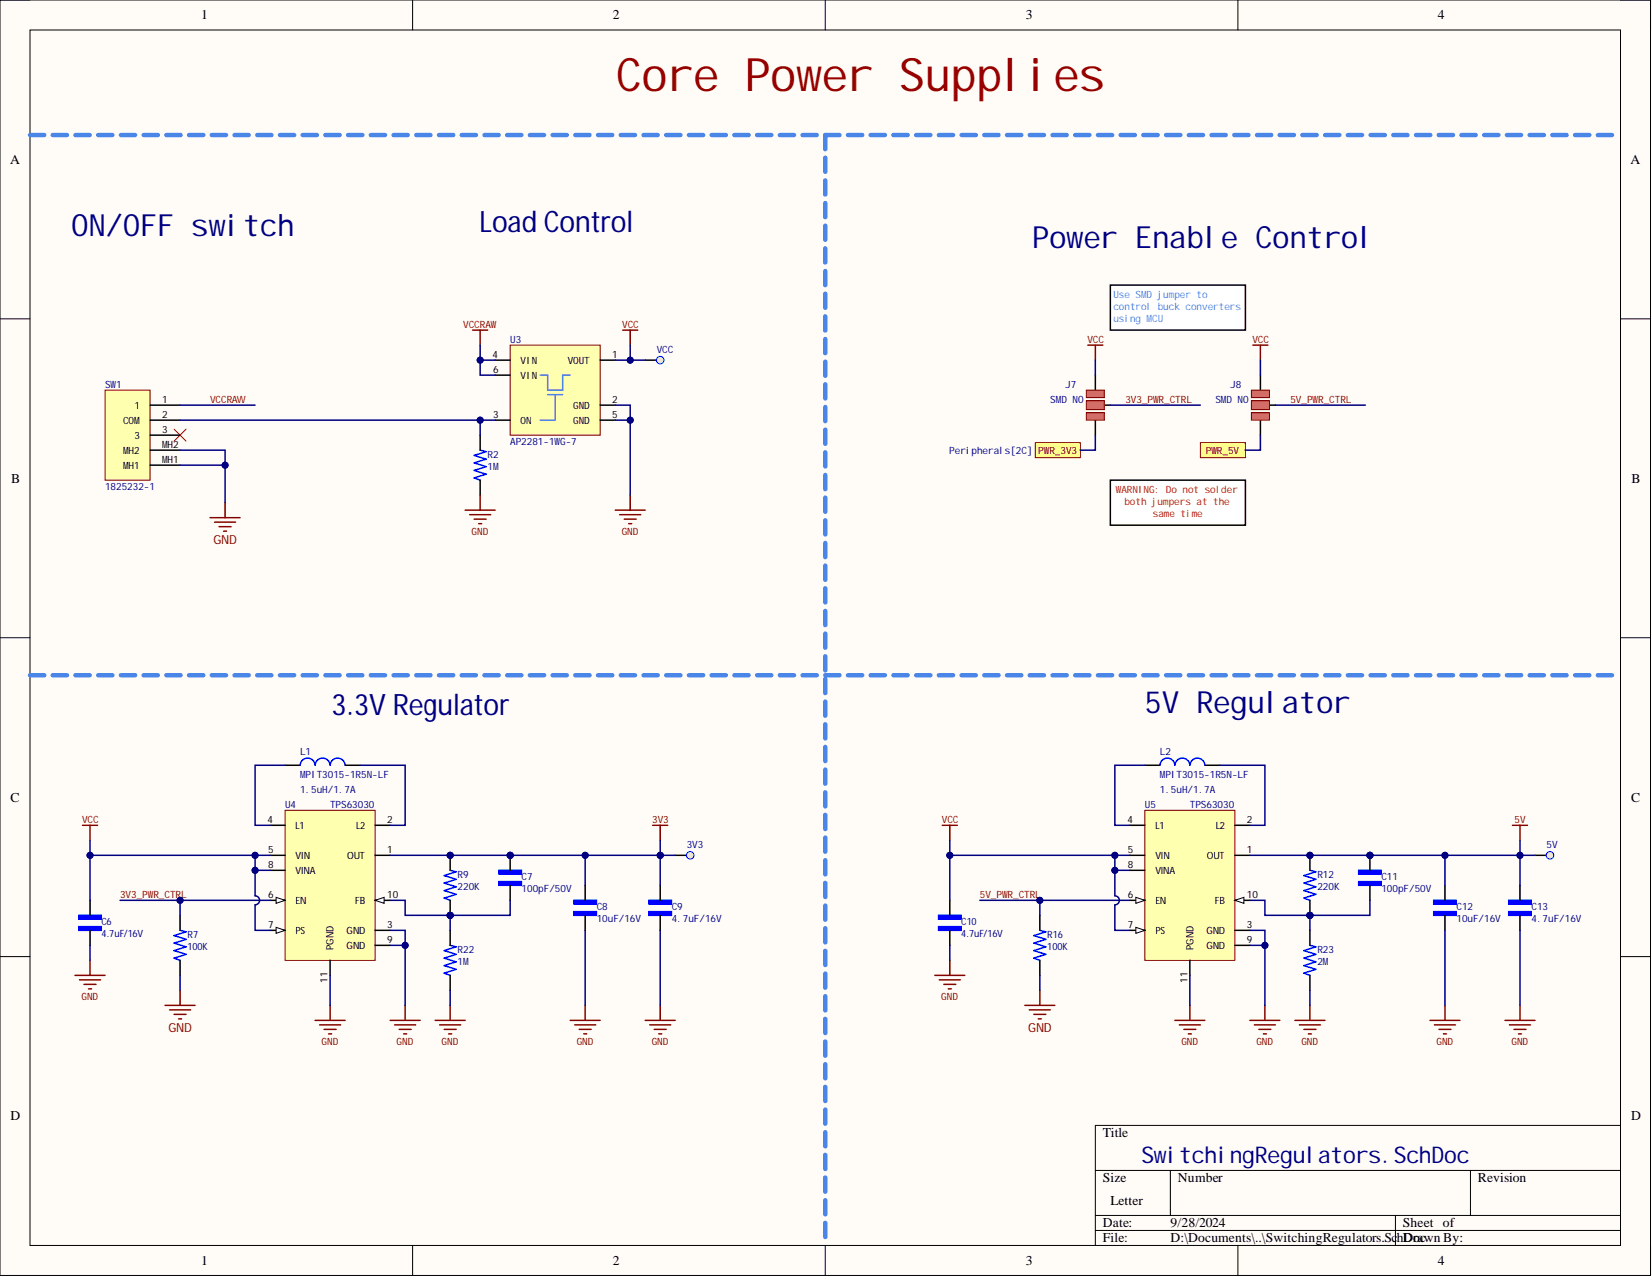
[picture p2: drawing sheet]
<svg xmlns="http://www.w3.org/2000/svg" width="279mm" height="216mm" viewBox="0 0 279 216" stroke-linecap="round" stroke-linejoin="round" font-family="sans-serif">
<defs><g id="words">
<text font-size="7.8" fill="#980000" x="104.2" y="15.3">Core Power Supplies</text>
<g font-size="5.2" fill="#000080">
<text x="12.1" y="39.8">ON/OFF switch</text>
<text x="174.6" y="41.9">Power Enable Control</text>
<text x="193.6" y="120.5">5V Regulator</text>
</g>
<g font-size="5" fill="#000080">
<text x="81.1" y="39.2">Load Control</text>
<text x="56.1" y="120.9">3.3V Regulator</text>
</g>
<text font-size="3.9" fill="#000080" x="193" y="196.6">SwitchingRegulators.SchDoc</text>
<g font-size="2.3">
<text x="34" y="3.3">1</text>
<text x="103.6" y="3.3">2</text>
<text x="173.5" y="3.3">3</text>
<text x="243.2" y="3.3">4</text>
<text x="1.7" y="27.7">A</text>
<text x="275.8" y="27.7">A</text>
<text x="1.9" y="81.6">B</text>
<text x="275.9" y="81.6">B</text>
<text x="1.8" y="135.6">C</text>
<text x="275.9" y="135.6">C</text>
<text x="1.8" y="189.4">D</text>
<text x="275.9" y="189.4">D</text>
<text x="186.5" y="192.3">Title</text>
<text x="186.5" y="199.9">Size</text>
<text x="187.8" y="203.7">Letter</text>
<text x="199.2" y="199.9">Number</text>
<text x="250" y="199.9">Revision</text>
<text x="186.5" y="207.5">Date:</text>
<text x="197.9" y="207.5">9/28/2024</text>
<text x="237.3" y="207.5">Sheet of</text>
<text x="34" y="213.9">1</text>
<text x="103.6" y="213.9">2</text>
<text x="173.5" y="213.9">3</text>
<text x="186.5" y="210.1">File:</text>
<text x="197.9" y="210.1">D:\Documents\..\SwitchingRegulators.Sc</text>
<text x="236.3" y="210.1">hDrawn By:</text>
<text x="239" y="210.1">oc</text>
<text x="243.2" y="213.9">4</text>
</g>
<g font-size="2.1" fill="#800000">
<text x="36.1" y="92">GND</text>
<text x="28.5" y="174.5">GND</text>
<text x="173.9" y="174.5">GND</text>
</g>
<g font-size="1.7" fill="#4a86e8">
<text x="188.3" y="50.3">Use SMD jumper to</text>
<text x="188.3" y="52.3">control buck converters</text>
<text x="188.3" y="54.4">using MCU</text>
</g>
<g font-size="1.7" fill="#800000">
<text x="78.3" y="55.4">VCCRAW</text>
<text x="105.2" y="55.4">VCC</text>
<text x="183.9" y="57.9">VCC</text>
<text x="211.8" y="57.9">VCC</text>
<text x="35.5" y="68.1">VCCRAW</text>
<text x="190.3" y="68.1">3V3_PWR_CTRL</text>
<text x="218.2" y="68.1">5V_PWR_CTRL</text>
<text x="175.6" y="76.7">PWR_3V3</text>
<text x="203.9" y="76.7">PWR_5V</text>
<text x="79.8" y="90.4">GND</text>
<text x="105.1" y="90.4">GND</text>
<text x="13.9" y="139.1">VCC</text>
<text x="110.3" y="139.1">3V3</text>
<text x="159.3" y="139.1">VCC</text>
<text x="256.1" y="139.1">5V</text>
<text x="20.3" y="151.8">3V3_PWR_CTRL</text>
<text x="165.7" y="151.8">5V_PWR_CTRL</text>
<text x="13.8" y="169">GND</text>
<text x="159.2" y="169">GND</text>
<text x="54.4" y="176.7">GND</text>
<text x="67.1" y="176.7">GND</text>
<text x="74.7" y="176.7">GND</text>
<text x="97.5" y="176.7">GND</text>
<text x="110.2" y="176.7">GND</text>
<text x="199.8" y="176.7">GND</text>
<text x="212.5" y="176.7">GND</text>
<text x="220.1" y="176.7">GND</text>
<text x="242.9" y="176.7">GND</text>
<text x="255.6" y="176.7">GND</text>
</g>
<g font-size="1.7" fill="#000080">
<text x="86.3" y="57.9">U3</text>
<text x="111.1" y="59.7">VCC</text>
<text x="17.8" y="65.5">SW1</text>
<text x="180.2" y="65.5">J7</text>
<text x="208.1" y="65.5">J8</text>
<text x="177.6" y="68.1">SMD NO</text>
<text x="205.6" y="68.1">SMD NO</text>
<text x="82.5" y="77.5">R2</text>
<text x="86.3" y="75.2">AP2281-1WG-7</text>
<text x="160.6" y="76.7">Peripherals[2C]</text>
<text x="17.8" y="82.8">1825232-1</text>
<text x="82.5" y="79.5">1M</text>
<text x="50.8" y="131.5">MPIT3015-1R5N-LF</text>
<text x="50.8" y="127.7">L1</text>
<text x="196.2" y="131.5">MPIT3015-1R5N-LF</text>
<text x="196.2" y="127.7">L2</text>
<text x="48.2" y="136.6">U4</text>
<text x="50.8" y="134">1.5uH/1.7A</text>
<text x="55.8" y="136.6">TPS63030</text>
<text x="193.6" y="136.6">U5</text>
<text x="196.2" y="134">1.5uH/1.7A</text>
<text x="201.2" y="136.6">TPS63030</text>
<text x="116.1" y="143.4">3V3</text>
<text x="261.6" y="143.4">5V</text>
<text x="77.4" y="148.5">R9</text>
<text x="88.2" y="148.7">C7</text>
<text x="222.8" y="148.5">R12</text>
<text x="233.6" y="148.7">C11</text>
<text x="77.4" y="150.5">220K</text>
<text x="88.2" y="150.8">100pF/50V</text>
<text x="100.9" y="153.8">C8</text>
<text x="100.9" y="155.9">10uF/16V</text>
<text x="113.6" y="153.8">C9</text>
<text x="113.6" y="155.9">4.7uF/16V</text>
<text x="222.8" y="150.5">220K</text>
<text x="233.6" y="150.8">100pF/50V</text>
<text x="246.3" y="153.8">C12</text>
<text x="246.3" y="155.9">10uF/16V</text>
<text x="259" y="153.8">C13</text>
<text x="259" y="155.9">4.7uF/16V</text>
<text x="17.2" y="156.4">C6</text>
<text x="17.2" y="158.4">4.7uF/16V</text>
<text x="31.7" y="158.6">R7</text>
<text x="31.7" y="160.7">100K</text>
<text x="77.4" y="161.2">R22</text>
<text x="162.6" y="156.4">C10</text>
<text x="162.6" y="158.4">4.7uF/16V</text>
<text x="177.1" y="158.6">R16</text>
<text x="177.1" y="160.7">100K</text>
<text x="222.8" y="161.2">R23</text>
<text x="77.4" y="163.2">1M</text>
<text x="222.8" y="163.2">2M</text>
</g>
<g font-size="1.7">
<text x="83.3" y="60.5">4</text>
<text x="83.4" y="63">6</text>
<text x="88.1" y="61.5">VIN</text>
<text x="88.1" y="64">VIN</text>
<text x="96" y="61.5">VOUT</text>
<text x="103.5" y="60.5">1</text>
<text x="20.8" y="71.6">COM</text>
<text x="22.8" y="69.1">1</text>
<text x="27.4" y="68.1">1</text>
<text x="27.4" y="70.6">2</text>
<text x="83.4" y="70.6">3</text>
<text x="88.1" y="71.6">ON</text>
<text x="96.9" y="69.1">GND</text>
<text x="96.9" y="71.6">GND</text>
<text x="103.5" y="68.1">2</text>
<text x="103.5" y="70.6">5</text>
<text x="20.8" y="76.7">MH2</text>
<text x="22.8" y="74.2">3</text>
<text x="27.4" y="73.1">3</text>
<text x="27.4" y="75.7">MH2</text>
<text x="20.8" y="79.2">MH1</text>
<text x="27.4" y="78.2">MH1</text>
<text x="45.3" y="139.1">4</text>
<text x="50" y="140.1">L1</text>
<text x="60.2" y="140.1">L2</text>
<text x="65.5" y="139.1">2</text>
<text x="190.7" y="139.1">4</text>
<text x="195.4" y="140.1">L1</text>
<text x="205.6" y="140.1">L2</text>
<text x="210.9" y="139.1">2</text>
<text x="45.3" y="144.2">5</text>
<text x="45.3" y="146.7">8</text>
<text x="50" y="145.2">VIN</text>
<text x="50" y="147.7">VINA</text>
<text x="58.7" y="145.2">OUT</text>
<text x="65.5" y="144.2">1</text>
<text x="190.8" y="144.2">5</text>
<text x="190.8" y="146.7">8</text>
<text x="195.4" y="145.2">VIN</text>
<text x="195.4" y="147.7">VINA</text>
<text x="204.1" y="145.2">OUT</text>
<text x="210.9" y="144.2">1</text>
<text x="45.3" y="151.8">6</text>
<text x="50" y="152.8">EN</text>
<text x="60.1" y="152.8">FB</text>
<text x="65.5" y="151.8">10</text>
<text x="190.8" y="151.8">6</text>
<text x="195.4" y="152.8">EN</text>
<text x="205.5" y="152.8">FB</text>
<text x="210.9" y="151.8">10</text>
<text x="45.3" y="156.9">7</text>
<text x="50" y="157.9">PS</text>
<text x="56.4" y="160.6" transform="rotate(-90 56.4 160.6)">PGND</text>
<text x="58.6" y="157.9">GND</text>
<text x="58.6" y="160.4">GND</text>
<text x="65.5" y="156.9">3</text>
<text x="65.5" y="159.4">9</text>
<text x="190.8" y="156.9">7</text>
<text x="195.4" y="157.9">PS</text>
<text x="201.8" y="160.6" transform="rotate(-90 201.8 160.6)">PGND</text>
<text x="204" y="157.9">GND</text>
<text x="204" y="160.4">GND</text>
<text x="210.9" y="156.9">3</text>
<text x="210.9" y="159.4">9</text>
<text x="55.4" y="166.2" transform="rotate(-90 55.4 166.2)">11</text>
<text x="200.8" y="166.2" transform="rotate(-90 200.8 166.2)">11</text>
</g>
<g font-size="1.7" fill="#f00">
<text x="188.7" y="83.3">WARNING: Do not solder</text>
<text x="190.2" y="85.3">both jumpers at the</text>
<text x="195" y="87.4">same time</text>
</g>
</g></defs>
<path d="M0 0h279.1v215.6h-279.1z" fill-rule="evenodd" fill="#fffcf8"/>
<path d="M0 0h279.1v215.6h-279.1z" fill="none" stroke="#000" stroke-width=".17"/>
<path d="M5.1 5.1h269v205.5h-269z" fill-rule="evenodd" fill="#fffcf8"/>
<g fill="none" stroke="#000" stroke-width=".17">
<path d="M0 0h5.1M69.8 0v5.1M139.6 0v5.1M209.4 0v5.1M274.1 0h5v5.1M5.1 5.1h269v205.5h-269zM0 53.9h5.1M274.1 53.9h5M0 107.8h5.1M274.1 107.8h5M0 161.7h5.1M274.1 161.7h5"/>
<path d="M185.3 197.9h88.8M197.9 197.9v7.6M248.7 197.9v7.6M274.1 190.3h-88.8v20.3M69.8 210.6v5M139.6 210.6v5M185.3 205.5h88.8M185.3 208h88.8M209.4 210.6v5M236 205.5v5.1M279.1 210.6v5"/>
</g>
<path d="M184 58.3h2.5M185.3 58.3v2.6M211.9 58.3h2.5M213.2 58.3v2.6M35.5 87.5h5.1M36.3 88.3h3.5M37.1 89h2M37.8 89.8h.5M38.1 85v2.5" fill="none" stroke="#800000" stroke-width=".25"/>
<path d="M29.4 72.6l2.1 2M31.5 72.6l-2.1 2" fill="none" stroke="#f00" stroke-width=".17"/>
<path d="M175.1 74.8h7.6v2.6h-7.6z" fill-rule="evenodd" fill="#ffff80"/>
<path d="M175.1 74.8h7.6v2.6h-7.6z" fill="none" stroke="#800000" stroke-width=".17"/>
<path d="M187.8 48.2h22.8v7.6h-22.8z" fill-rule="evenodd" fill="#fff"/>
<path d="M187.8 48.2h22.8v7.6h-22.8z" fill="none" stroke="#000" stroke-width=".25"/>
<path d="M187.8 81.2h22.8v7.6h-22.8z" fill-rule="evenodd" fill="#fff"/>
<path d="M185.3 71v2.6M186.5 68.5h1.3M187.8 81.2h22.8v7.6h-22.8z" fill="none" stroke="#000" stroke-width=".25"/>
<path d="M183.7 69.8h3.1v1.2h-3.1z" fill-rule="evenodd" fill="#e06666"/>
<path d="M183.7 69.8h3.1v1.2h-3.1z" fill="none" stroke="#800000" stroke-width=".17"/>
<path d="M183.7 67.7h3.1v1.6h-3.1z" fill-rule="evenodd" fill="#e06666"/>
<path d="M183.7 67.7h3.1v1.6h-3.1z" fill="none" stroke="#800000" stroke-width=".17"/>
<path d="M185.3 63.4v2.6" fill="none" stroke="#000" stroke-width=".25"/>
<path d="M183.7 66h3.1v1.2h-3.1z" fill-rule="evenodd" fill="#e06666"/>
<path d="M183.7 66h3.1v1.2h-3.1z" fill="none" stroke="#800000" stroke-width=".17"/>
<path d="M213.2 71v2.6M214.4 68.5h1.3" fill="none" stroke="#000" stroke-width=".25"/>
<path d="M211.6 69.8h3.1v1.2h-3.1z" fill-rule="evenodd" fill="#e06666"/>
<path d="M211.6 69.8h3.1v1.2h-3.1z" fill="none" stroke="#800000" stroke-width=".17"/>
<path d="M211.6 67.7h3.1v1.6h-3.1z" fill-rule="evenodd" fill="#e06666"/>
<path d="M211.6 67.7h3.1v1.6h-3.1z" fill="none" stroke="#800000" stroke-width=".17"/>
<path d="M213.2 63.4v2.6" fill="none" stroke="#000" stroke-width=".25"/>
<path d="M211.6 66h3.1v1.2h-3.1z" fill-rule="evenodd" fill="#e06666"/>
<path d="M211.6 66h3.1v1.2h-3.1z" fill="none" stroke="#800000" stroke-width=".17"/>
<g fill="none" stroke="#800000" stroke-width=".25">
<path d="M79.9 55.8h2.6M81.2 55.8v2.5M105.3 55.8h2.6M106.6 55.8v2.5M78.7 86.3h5M79.4 87h3.6M80.2 87.8h2M81 88.5h.5M81.2 83.7v2.6M104 86.3h5.1M104.8 87h3.6M105.6 87.8h2"/>
<path d="M106.3 88.5h.5M106.6 83.7v2.6"/>
</g>
<path d="M81.2 76.1l1 .3-2 .6 2 .6-2 .7 2 .6-2 .6 2 .7-2 .6 1 .4" fill="none" stroke="#00f" stroke-width=".25"/>
<path d="M81.2 73.6v2.5M81.2 81.2v2.5" fill="none" stroke="#000" stroke-width=".25"/>
<path d="M86.3 58.3h15.2v15.3h-15.2z" fill-rule="evenodd" fill="#ffffb0"/>
<path d="M86.3 58.3h15.2v15.3h-15.2z" fill="none" stroke="#800000" stroke-width=".17"/>
<path d="M83.7 60.9h2.6M83.7 71h2.6M83.7 63.4h2.6M101.5 60.9h2.5M101.5 68.5h2.5M101.5 71h2.5" fill="none" stroke="#000" stroke-width=".25"/>
<path d="M91.4 63.4h1.2v2.6h2.6v-2.6h1.2M92.6 66.7h2.6M93.9 66.7v4.3h-2.5" fill="none" stroke="#4a86e8" stroke-width=".25"/>
<path d="M14 139.5h2.5M15.2 139.5v2.6M110.4 139.5h2.5M111.7 139.5v2.6M27.9 170h5.1M28.7 170.7h3.5M29.4 171.5h2.1M30.2 172.3h.5M30.5 167.4v2.6" fill="none" stroke="#800000" stroke-width=".25"/>
<path d="M13.3 154.8h3.8v.6h-3.8z" fill-rule="evenodd" fill="#00f"/>
<path d="M13.3 154.8h3.8v.6h-3.8z" fill="none" stroke="#00f" stroke-width=".25"/>
<path d="M13.3 156.7h3.8v.6h-3.8z" fill-rule="evenodd" fill="#00f"/>
<path d="M53.3 129.4a1.27 1.27 0 0 0-1.3-1.2 1.27 1.27 0 0 0-1.2 1.2M55.8 129.4a1.27 1.27 0 0 0-1.2-1.2 1.27 1.27 0 0 0-1.3 1.2M58.4 129.3a1.27 1.27 0 0 0-1.3-1.1 1.27 1.27 0 0 0-1.3 1.2M13.3 156.7h3.8v.6h-3.8z" fill="none" stroke="#00f" stroke-width=".25"/>
<path d="M48.2 129.4h2.6M58.4 129.4h2.5M15.2 152.2v2.6M15.2 157.3v2.5" fill="none" stroke="#000" stroke-width=".25"/>
<path d="M12.7 164.9h5.1M13.4 165.7h3.6M14.2 166.4h2M15 167.2h.5M15.2 162.4v2.5" fill="none" stroke="#800000" stroke-width=".25"/>
<circle cx="76.1" cy="154.8" r=".51" fill="#000080"/>
<circle cx="76.1" cy="154.8" r=".51" fill="none" stroke="#000080" stroke-width=".17"/>
<circle cx="76.1" cy="144.6" r=".51" fill="#000080"/>
<circle cx="76.1" cy="144.6" r=".51" fill="none" stroke="#000080" stroke-width=".17"/>
<path d="M76.1 147.1l1 .3-2 .6 2 .7-2 .6 2 .6-2 .7 2 .6-2 .6 1 .4" fill="none" stroke="#00f" stroke-width=".25"/>
<path d="M76.1 152.2v2.6" fill="none" stroke="#000" stroke-width=".25"/>
<circle cx="76.1" cy="154.8" r=".51" fill="#000080"/>
<circle cx="76.1" cy="154.8" r=".51" fill="none" stroke="#000080" stroke-width=".17"/>
<path d="M76.1 144.6v2.5" fill="none" stroke="#000" stroke-width=".25"/>
<circle cx="76.1" cy="144.6" r=".51" fill="#000080"/>
<circle cx="76.1" cy="144.6" r=".51" fill="none" stroke="#000080" stroke-width=".17"/>
<path d="M76.1 159.8l1 .3-2 .6 2 .6-2 .7 2 .6-2 .7 2 .6-2 .6 1 .4" fill="none" stroke="#00f" stroke-width=".25"/>
<path d="M76.1 157.3v2.5M76.1 164.9v2.5" fill="none" stroke="#000" stroke-width=".25"/>
<path d="M73.6 172.5h5.1M74.4 173.3h3.5M75.1 174h2M75.9 174.8h.5M76.1 170v2.5" fill="none" stroke="#800000" stroke-width=".25"/>
<circle cx="86.3" cy="144.6" r=".51" fill="#000080"/>
<circle cx="86.3" cy="144.6" r=".51" fill="none" stroke="#000080" stroke-width=".17"/>
<path d="M84.4 147.1h3.8v.7h-3.8z" fill-rule="evenodd" fill="#00f"/>
<path d="M84.4 147.1h3.8v.7h-3.8z" fill="none" stroke="#00f" stroke-width=".25"/>
<path d="M84.4 149.1h3.8v.6h-3.8z" fill-rule="evenodd" fill="#00f"/>
<path d="M84.4 149.1h3.8v.6h-3.8z" fill="none" stroke="#00f" stroke-width=".25"/>
<path d="M86.3 144.6v2.5" fill="none" stroke="#000" stroke-width=".25"/>
<circle cx="86.3" cy="144.6" r=".51" fill="#000080"/>
<circle cx="86.3" cy="144.6" r=".51" fill="none" stroke="#000080" stroke-width=".17"/>
<path d="M86.3 149.7v2.5" fill="none" stroke="#000" stroke-width=".25"/>
<path d="M109.8 152.2h3.8v.7h-3.8z" fill-rule="evenodd" fill="#00f"/>
<path d="M109.8 152.2h3.8v.7h-3.8z" fill="none" stroke="#00f" stroke-width=".25"/>
<path d="M109.8 154.1h3.8v.7h-3.8z" fill-rule="evenodd" fill="#00f"/>
<path d="M109.8 154.1h3.8v.7h-3.8z" fill="none" stroke="#00f" stroke-width=".25"/>
<path d="M111.7 149.7v2.5M111.7 154.8v2.5" fill="none" stroke="#000" stroke-width=".25"/>
<path d="M97.1 152.2h3.8v.7h-3.8z" fill-rule="evenodd" fill="#00f"/>
<path d="M97.1 152.2h3.8v.7h-3.8z" fill="none" stroke="#00f" stroke-width=".25"/>
<path d="M97.1 154.1h3.8v.7h-3.8z" fill-rule="evenodd" fill="#00f"/>
<path d="M30.5 157.3l1 .2-2.1 .7 2.1 .6-2.1 .6 2.1 .7-2.1 .6 2.1 .6-2.1 .7 1.1 .4M97.1 154.1h3.8v.7h-3.8z" fill="none" stroke="#00f" stroke-width=".25"/>
<path d="M109.1 60.9h2.6M30.5 154.8v2.5M99 149.7v2.5M99 154.8v2.5M30.5 162.4v2.5" fill="none" stroke="#000" stroke-width=".25"/>
<path d="M96.4 172.5h5.1M97.2 173.3h3.5M98 174h2M98.7 174.8h.5M99 170v2.5M109.1 172.5h5.1M109.9 173.3h3.5M110.6 174h2.1M111.4 174.8h.5M111.7 170v2.5" fill="none" stroke="#800000" stroke-width=".25"/>
<g fill="none" stroke="#4a86e8" stroke-width=".76">
<path d="M5.1 22.8h2.4M8.9 22.8h2.4M12.8 22.8h2.4M16.6 22.8h2.4M20.4 22.8h2.5M24.3 22.8h2.4M28.1 22.8h2.4M32 22.8h2.4M35.8 22.8h2.4M39.7 22.8h2.4M43.5 22.8h2.4M47.3 22.8h2.4"/>
<path d="M51.2 22.8h2.4M55 22.8h2.4M58.9 22.8h2.4M62.7 22.8h2.4M66.6 22.8h2.4M70.4 22.8h2.4M74.2 22.8h2.4M78.1 22.8h2.4M81.9 22.8h2.4M85.8 22.8h2.4M89.6 22.8h2.4M93.5 22.8h2.4"/>
<path d="M97.3 22.8h2.4M101.1 22.8h2.4M105 22.8h2.4M108.8 22.8h2.4M112.7 22.8h2.4M116.5 22.8h2.4M120.4 22.8h2.4M124.2 22.8h2.4M128 22.8h2.4M131.9 22.8h2.4M135.7 22.8h2.4M139.6 26.7v2.4"/>
<path d="M139.6 30.5v2.4M139.6 34.3v2.4M139.6 38.2v2.4M142 22.8h-2.4v2.4M143.4 22.8h2.4M147.3 22.8h2.4M151.1 22.8h2.4M154.9 22.8h2.4M158.8 22.8h2.4M162.6 22.8h2.4M166.5 22.8h2.4M170.3 22.8h2.4"/>
<path d="M174.2 22.8h2.4M178 22.8h2.4M181.8 22.8h2.4M185.7 22.8h2.4M189.5 22.8h2.4M193.4 22.8h2.4M197.2 22.8h2.4M201.1 22.8h2.4M204.9 22.8h2.4M208.7 22.8h2.4M212.6 22.8h2.4M216.4 22.8h2.4"/>
<path d="M220.3 22.8h2.4M224.1 22.8h2.4M228 22.8h2.4M231.8 22.8h2.4M235.6 22.8h2.4M239.5 22.8h2.4M243.3 22.8h2.4M247.2 22.8h2.4M251 22.8h2.4M254.9 22.8h2.4M258.7 22.8h2.4M262.5 22.8h2.4"/>
<path d="M266.4 22.8h2.4M270.2 22.8h2.4M139.6 42v2.4M139.6 45.8v2.4M139.6 49.7v2.3M139.6 53.5v2.4M139.6 57.3v2.4M139.6 61.1v2.4M139.6 65v2.4M139.6 68.8v2.4M139.6 72.6v2.4M139.6 76.5v2.4"/>
<path d="M139.6 80.3v2.4M139.6 84.1v2.4M139.6 88v2.4M139.6 91.8v2.4M139.6 95.6v2.4M139.6 99.5v2.4M5.1 114.2h2.4M8.9 114.2h2.4M12.8 114.2h2.4M16.6 114.2h2.4M20.4 114.2h2.5M24.3 114.2h2.4"/>
<path d="M28.1 114.2h2.4M32 114.2h2.4M35.8 114.2h2.4M39.7 114.2h2.4M43.5 114.2h2.4M47.3 114.2h2.4M51.2 114.2h2.4M55 114.2h2.4M58.9 114.2h2.4M62.7 114.2h2.4M66.6 114.2h2.4M70.4 114.2h2.4"/>
<path d="M74.2 114.2h2.4M78.1 114.2h2.4M81.9 114.2h2.4M85.8 114.2h2.4M89.6 114.2h2.4M93.5 114.2h2.4M97.3 114.2h2.4M101.1 114.2h2.4M105 114.2h2.4M108.8 114.2h2.4M112.7 114.2h2.4M116.5 114.2h2.4"/>
<path d="M120.4 114.2h2.4M124.2 114.2h2.4M128 114.2h2.4M131.9 114.2h2.4M135.7 114.2h2.4M139.6 103.3v2.4M139.6 107.1v2.4M139.6 111v2.3M139.6 114.8v2.4M139.6 118.6v2.4M139.6 114.2h2.4M143.4 114.2h2.4"/>
<path d="M147.3 114.2h2.4M151.1 114.2h2.4M154.9 114.2h2.4M158.8 114.2h2.4M162.6 114.2h2.4M166.5 114.2h2.4M170.3 114.2h2.4M174.2 114.2h2.4M178 114.2h2.4M181.8 114.2h2.4M185.7 114.2h2.4M189.5 114.2h2.4"/>
<path d="M193.4 114.2h2.4M197.2 114.2h2.4M201.1 114.2h2.4M204.9 114.2h2.4M208.7 114.2h2.4M212.6 114.2h2.4M216.4 114.2h2.4M220.3 114.2h2.4M224.1 114.2h2.4M228 114.2h2.4M231.8 114.2h2.4M235.6 114.2h2.4"/>
<path d="M239.5 114.2h2.4M243.3 114.2h2.4M247.2 114.2h2.4M251 114.2h2.4M254.9 114.2h2.4M258.7 114.2h2.4M262.5 114.2h2.4M266.4 114.2h2.4M270.2 114.2h2.4M139.6 122.4v2.4M139.6 126.3v2.4M139.6 130.1v2.4"/>
<path d="M139.6 133.9v2.4M139.6 137.8v2.4M139.6 141.6v2.4M139.6 145.4v2.4M139.6 149.3v2.4M139.6 153.1v2.4M139.6 156.9v2.4M139.6 160.8v2.4M139.6 164.6v2.4M139.6 168.4v2.4M139.6 172.3v2.4M139.6 176.1v2.4"/>
<path d="M139.6 179.9v2.4M139.6 183.7v2.4M139.6 187.6v2.4M139.6 191.4v2.4M139.6 195.3v2.3M139.6 199.1v2.4M139.6 202.9v2.4M139.6 206.7v2.4"/>
</g>
<circle cx="111.7" cy="60.9" r=".64" fill="#fff2cc"/>
<circle cx="111.7" cy="60.9" r=".64" fill="none" stroke="#00f" stroke-width=".17"/>
<path d="M114.2 144.6h2.5" fill="none" stroke="#000" stroke-width=".25"/>
<circle cx="116.7" cy="144.6" r=".64" fill="#fff2cc"/>
<circle cx="116.7" cy="144.6" r=".64" fill="none" stroke="#00f" stroke-width=".17"/>
<path d="M17.8 66h7.6v15.2h-7.6z" fill-rule="evenodd" fill="#ffffb0"/>
<path d="M17.8 66h7.6v15.2h-7.6z" fill="none" stroke="#800000" stroke-width=".17"/>
<path d="M25.4 68.5h5.1M25.4 71h5.1M25.4 73.6h5.1M25.4 78.6h5.1M25.4 76.1h5.1" fill="none" stroke="#000" stroke-width=".25"/>
<path d="M203 74.8h7.6v2.6h-7.6z" fill-rule="evenodd" fill="#ffff80"/>
<path d="M203 74.8h7.6v2.6h-7.6z" fill="none" stroke="#800000" stroke-width=".17"/>
<path d="M48.2 137h15.2v25.4h-15.2z" fill-rule="evenodd" fill="#ffffb0"/>
<path d="M48.2 137h15.2v25.4h-15.2z" fill="none" stroke="#800000" stroke-width=".17"/>
<path d="M45.7 157.3h2.5" fill="none" stroke="#000" stroke-width=".25"/>
<path d="M46.7 156.8l1.5 .5-1.5 .5z" fill="#f8fcff"/>
<path d="M46.7 156.8l1.5 .5-1.5 .5z" fill="none" stroke="#000" stroke-width=".17"/>
<path d="M45.7 144.6h2.5M45.7 147.1h2.5M45.7 152.2h2.5" fill="none" stroke="#000" stroke-width=".25"/>
<path d="M46.7 151.7l1.5 .5-1.5 .5z" fill="#f8fcff"/>
<path d="M46.7 151.7l1.5 .5-1.5 .5z" fill="none" stroke="#000" stroke-width=".17"/>
<path d="M63.4 152.2h2.6" fill="none" stroke="#000" stroke-width=".25"/>
<path d="M63.4 152.2l1.6-.5v1z" fill="#f8fcff"/>
<path d="M63.4 152.2l1.6-.5v1z" fill="none" stroke="#000" stroke-width=".17"/>
<path d="M45.7 139.5h2.5M63.4 139.5h2.6M63.4 144.6h2.6M63.4 157.3h2.6M63.4 159.8h2.6M55.8 162.4v2.5" fill="none" stroke="#000" stroke-width=".25"/>
<g fill="none" stroke="#800000" stroke-width=".25">
<path d="M159.4 139.5h2.5M160.6 139.5v2.6M255.8 139.5h2.5M257.1 139.5v2.6M53.3 172.5h5.1M54.1 173.3h3.5M54.8 174h2M55.6 174.8h.5M55.8 170v2.5M66 172.5h5.1M66.7 173.3h3.6M67.5 174h2"/>
<path d="M68.3 174.8h.5M68.5 170v2.5M173.3 170h5.1M174.1 170.7h3.5M174.8 171.5h2.1M175.6 172.3h.5M175.9 167.4v2.6"/>
</g>
<path d="M158.7 154.8h3.8v.6h-3.8z" fill-rule="evenodd" fill="#00f"/>
<path d="M158.7 154.8h3.8v.6h-3.8z" fill="none" stroke="#00f" stroke-width=".25"/>
<path d="M158.7 156.7h3.8v.6h-3.8z" fill-rule="evenodd" fill="#00f"/>
<path d="M196.2 129.4a1.26 1.26 0 0 1 1.2-1.2 1.26 1.26 0 0 1 1.3 1.2M198.7 129.4a1.26 1.26 0 0 1 1.3-1.2 1.26 1.26 0 0 1 1.2 1.2M203.8 129.4a1.27 1.27 0 0 0-1.3-1.2 1.27 1.27 0 0 0-1.2 1.2M158.7 156.7h3.8v.6h-3.8z" fill="none" stroke="#00f" stroke-width=".25"/>
<path d="M193.6 129.4h2.6M203.8 129.4h2.5M160.6 152.2v2.6M160.6 157.3v2.5" fill="none" stroke="#000" stroke-width=".25"/>
<path d="M158.1 164.9h5.1M158.9 165.7h3.5M159.6 166.4h2.1M160.4 167.2h.5M160.6 162.4v2.5" fill="none" stroke="#800000" stroke-width=".25"/>
<circle cx="221.5" cy="154.8" r=".51" fill="#000080"/>
<circle cx="221.5" cy="154.8" r=".51" fill="none" stroke="#000080" stroke-width=".17"/>
<circle cx="221.5" cy="144.6" r=".51" fill="#000080"/>
<circle cx="221.5" cy="144.6" r=".51" fill="none" stroke="#000080" stroke-width=".17"/>
<path d="M221.5 147.1l1.1 .3-2.1 .6 2.1 .7-2.1 .6 2.1 .6-2.1 .7 2.1 .6-2.1 .6 1 .4" fill="none" stroke="#00f" stroke-width=".25"/>
<path d="M221.5 152.2v2.6" fill="none" stroke="#000" stroke-width=".25"/>
<circle cx="221.5" cy="154.8" r=".51" fill="#000080"/>
<circle cx="221.5" cy="154.8" r=".51" fill="none" stroke="#000080" stroke-width=".17"/>
<path d="M221.5 144.6v2.5" fill="none" stroke="#000" stroke-width=".25"/>
<circle cx="221.5" cy="144.6" r=".51" fill="#000080"/>
<circle cx="221.5" cy="144.6" r=".51" fill="none" stroke="#000080" stroke-width=".17"/>
<path d="M221.5 159.8l1.1 .3-2.1 .6 2.1 .6-2.1 .7 2.1 .6-2.1 .7 2.1 .6-2.1 .6 1 .4" fill="none" stroke="#00f" stroke-width=".25"/>
<path d="M221.5 157.3v2.5M221.5 164.9v2.5" fill="none" stroke="#000" stroke-width=".25"/>
<path d="M219 172.5h5.1M219.8 173.3h3.5M220.5 174h2.1M221.3 174.8h.5M221.5 170v2.5" fill="none" stroke="#800000" stroke-width=".25"/>
<circle cx="231.7" cy="144.6" r=".51" fill="#000080"/>
<circle cx="231.7" cy="144.6" r=".51" fill="none" stroke="#000080" stroke-width=".17"/>
<path d="M229.8 147.1h3.8v.7h-3.8z" fill-rule="evenodd" fill="#00f"/>
<path d="M229.8 147.1h3.8v.7h-3.8z" fill="none" stroke="#00f" stroke-width=".25"/>
<path d="M229.8 149.1h3.8v.6h-3.8z" fill-rule="evenodd" fill="#00f"/>
<path d="M229.8 149.1h3.8v.6h-3.8z" fill="none" stroke="#00f" stroke-width=".25"/>
<path d="M231.7 144.6v2.5" fill="none" stroke="#000" stroke-width=".25"/>
<circle cx="231.7" cy="144.6" r=".51" fill="#000080"/>
<circle cx="231.7" cy="144.6" r=".51" fill="none" stroke="#000080" stroke-width=".17"/>
<path d="M231.7 149.7v2.5" fill="none" stroke="#000" stroke-width=".25"/>
<path d="M255.2 152.2h3.8v.7h-3.8z" fill-rule="evenodd" fill="#00f"/>
<path d="M255.2 152.2h3.8v.7h-3.8z" fill="none" stroke="#00f" stroke-width=".25"/>
<path d="M255.2 154.1h3.8v.7h-3.8z" fill-rule="evenodd" fill="#00f"/>
<path d="M255.2 154.1h3.8v.7h-3.8z" fill="none" stroke="#00f" stroke-width=".25"/>
<path d="M257.1 149.7v2.5M257.1 154.8v2.5" fill="none" stroke="#000" stroke-width=".25"/>
<path d="M242.5 152.2h3.8v.7h-3.8z" fill-rule="evenodd" fill="#00f"/>
<path d="M242.5 152.2h3.8v.7h-3.8z" fill="none" stroke="#00f" stroke-width=".25"/>
<path d="M242.5 154.1h3.8v.7h-3.8z" fill-rule="evenodd" fill="#00f"/>
<path d="M175.9 157.3l1 .2-2.1 .7 2.1 .6-2.1 .6 2.1 .7-2.1 .6 2.1 .6-2.1 .7 1.1 .4M242.5 154.1h3.8v.7h-3.8z" fill="none" stroke="#00f" stroke-width=".25"/>
<path d="M175.9 154.8v2.5M244.4 149.7v2.5M244.4 154.8v2.5M259.6 144.6h2.5M175.9 162.4v2.5" fill="none" stroke="#000" stroke-width=".25"/>
<path d="M241.8 172.5h5.1M242.6 173.3h3.6M243.4 174h2M244.1 174.8h.5M244.4 170v2.5M254.5 172.5h5.1M255.3 173.3h3.5M256.1 174h2M256.8 174.8h.5M257.1 170v2.5" fill="none" stroke="#800000" stroke-width=".25"/>
<circle cx="262.1" cy="144.6" r=".64" fill="#fff2cc"/>
<circle cx="262.1" cy="144.6" r=".64" fill="none" stroke="#00f" stroke-width=".17"/>
<path d="M193.6 137h15.3v25.4h-15.3z" fill-rule="evenodd" fill="#ffffb0"/>
<path d="M193.6 137h15.3v25.4h-15.3z" fill="none" stroke="#800000" stroke-width=".17"/>
<path d="M191.1 157.3h2.5" fill="none" stroke="#000" stroke-width=".25"/>
<path d="M192.1 156.8l1.5 .5-1.5 .5z" fill="#f8fcff"/>
<path d="M192.1 156.8l1.5 .5-1.5 .5z" fill="none" stroke="#000" stroke-width=".17"/>
<path d="M191.1 144.6h2.5M191.1 147.1h2.5M191.1 152.2h2.5" fill="none" stroke="#000" stroke-width=".25"/>
<path d="M192.1 151.7l1.5 .5-1.5 .5z" fill="#f8fcff"/>
<path d="M192.1 151.7l1.5 .5-1.5 .5z" fill="none" stroke="#000" stroke-width=".17"/>
<path d="M208.9 152.2h2.5" fill="none" stroke="#000" stroke-width=".25"/>
<path d="M208.9 152.2l1.5-.5v1z" fill="#f8fcff"/>
<path d="M208.9 152.2l1.5-.5v1z" fill="none" stroke="#000" stroke-width=".17"/>
<path d="M191.1 139.5h2.5M208.9 139.5h2.5M208.9 144.6h2.5M208.9 157.3h2.5M208.9 159.8h2.5M201.2 162.4v2.5" fill="none" stroke="#000" stroke-width=".25"/>
<path d="M198.7 172.5h5.1M199.5 173.3h3.5M200.2 174h2.1M201 174.8h.5M201.2 170v2.5M211.4 172.5h5.1M212.2 173.3h3.5M212.9 174h2M213.7 174.8h.5M213.9 170v2.5" fill="none" stroke="#800000" stroke-width=".25"/>
<path d="M30.5 68.5h12.6M30.5 78.6h7.6" fill="none" stroke="#000080" stroke-width=".25"/>
<circle cx="38.1" cy="78.6" r=".51" fill="#000080"/>
<circle cx="38.1" cy="78.6" r=".51" fill="none" stroke="#000080" stroke-width=".17"/>
<path d="M81.2 58.3v2.6h2.5M185.3 60.9v2.5M187.8 68.5h15.2M213.2 60.9v2.5M215.7 68.5h15.2" fill="none" stroke="#000080" stroke-width=".25"/>
<circle cx="81.2" cy="60.9" r=".51" fill="#000080"/>
<circle cx="81.2" cy="60.9" r=".51" fill="none" stroke="#000080" stroke-width=".17"/>
<path d="M106.6 58.3v2.6h-2.6" fill="none" stroke="#000080" stroke-width=".25"/>
<circle cx="106.6" cy="60.9" r=".51" fill="#000080"/>
<circle cx="106.6" cy="60.9" r=".51" fill="none" stroke="#000080" stroke-width=".17"/>
<path d="M104 71h2.6v12.7" fill="none" stroke="#000080" stroke-width=".25"/>
<circle cx="106.6" cy="71" r=".51" fill="#000080"/>
<circle cx="106.6" cy="71" r=".51" fill="none" stroke="#000080" stroke-width=".17"/>
<path d="M104 68.5h2.6v2.5" fill="none" stroke="#000080" stroke-width=".25"/>
<circle cx="106.6" cy="71" r=".51" fill="#000080"/>
<circle cx="106.6" cy="71" r=".51" fill="none" stroke="#000080" stroke-width=".17"/>
<path d="M81.2 60.9v2.5h2.5" fill="none" stroke="#000080" stroke-width=".25"/>
<circle cx="81.2" cy="60.9" r=".51" fill="#000080"/>
<circle cx="81.2" cy="60.9" r=".51" fill="none" stroke="#000080" stroke-width=".17"/>
<path d="M83.7 71h-2.5v2.6" fill="none" stroke="#000080" stroke-width=".25"/>
<circle cx="81.2" cy="71" r=".51" fill="#000080"/>
<circle cx="81.2" cy="71" r=".51" fill="none" stroke="#000080" stroke-width=".17"/>
<path d="M30.5 71h50.7M15.2 159.8v2.6M99 157.3v12.7M111.7 157.3v12.7M30.5 164.9v2.5" fill="none" stroke="#000080" stroke-width=".25"/>
<circle cx="81.2" cy="71" r=".51" fill="#000080"/>
<circle cx="81.2" cy="71" r=".51" fill="none" stroke="#000080" stroke-width=".17"/>
<path d="M106.6 60.9h2.5" fill="none" stroke="#000080" stroke-width=".25"/>
<circle cx="106.6" cy="60.9" r=".51" fill="#000080"/>
<circle cx="106.6" cy="60.9" r=".51" fill="none" stroke="#000080" stroke-width=".17"/>
<path d="M30.5 76.1h7.6v8.9" fill="none" stroke="#000080" stroke-width=".25"/>
<circle cx="38.1" cy="78.6" r=".51" fill="#000080"/>
<circle cx="38.1" cy="78.6" r=".51" fill="none" stroke="#000080" stroke-width=".17"/>
<path d="M185.3 73.6v2.5h-2.6M213.2 73.6v2.5h-2.6M20.3 152.2h10.2v2.6" fill="none" stroke="#000080" stroke-width=".25"/>
<circle cx="30.5" cy="152.2" r=".51" fill="#000080"/>
<circle cx="30.5" cy="152.2" r=".51" fill="none" stroke="#000080" stroke-width=".17"/>
<path d="M45.7 144.6h-2.6v2.5h2.6" fill="none" stroke="#000080" stroke-width=".25"/>
<circle cx="43.1" cy="144.6" r=".51" fill="#000080"/>
<circle cx="43.1" cy="144.6" r=".51" fill="none" stroke="#000080" stroke-width=".17"/>
<circle cx="43.1" cy="147.1" r=".51" fill="#000080"/>
<circle cx="43.1" cy="147.1" r=".51" fill="none" stroke="#000080" stroke-width=".17"/>
<path d="M48.2 129.4h-5.1v10.1h2.6M60.9 129.4h7.6v10.1h-2.5M15.2 144.6v7.6" fill="none" stroke="#000080" stroke-width=".25"/>
<circle cx="15.2" cy="144.6" r=".51" fill="#000080"/>
<circle cx="15.2" cy="144.6" r=".51" fill="none" stroke="#000080" stroke-width=".17"/>
<path d="M15.2 142.1v2.5h27.9" fill="none" stroke="#000080" stroke-width=".25"/>
<circle cx="43.1" cy="144.6" r=".51" fill="#000080"/>
<circle cx="43.1" cy="144.6" r=".51" fill="none" stroke="#000080" stroke-width=".17"/>
<circle cx="15.2" cy="144.6" r=".51" fill="#000080"/>
<circle cx="15.2" cy="144.6" r=".51" fill="none" stroke="#000080" stroke-width=".17"/>
<path d="M30.5 152.2h15.2" fill="none" stroke="#000080" stroke-width=".25"/>
<circle cx="30.5" cy="152.2" r=".51" fill="#000080"/>
<circle cx="30.5" cy="152.2" r=".51" fill="none" stroke="#000080" stroke-width=".17"/>
<path d="M66 144.6h20.3" fill="none" stroke="#000080" stroke-width=".25"/>
<circle cx="76.1" cy="144.6" r=".51" fill="#000080"/>
<circle cx="76.1" cy="144.6" r=".51" fill="none" stroke="#000080" stroke-width=".17"/>
<circle cx="86.3" cy="144.6" r=".51" fill="#000080"/>
<circle cx="86.3" cy="144.6" r=".51" fill="none" stroke="#000080" stroke-width=".17"/>
<path d="M43.1 147.1v4.4a.76 .76 0 0 1 .8 .7 .76 .76 0 0 1-.8 .8v4.3h2.6" fill="none" stroke="#000080" stroke-width=".25"/>
<circle cx="43.1" cy="147.1" r=".51" fill="#000080"/>
<circle cx="43.1" cy="147.1" r=".51" fill="none" stroke="#000080" stroke-width=".17"/>
<path d="M86.3 152.2v2.6h-10.2" fill="none" stroke="#000080" stroke-width=".25"/>
<circle cx="76.1" cy="154.8" r=".51" fill="#000080"/>
<circle cx="76.1" cy="154.8" r=".51" fill="none" stroke="#000080" stroke-width=".17"/>
<path d="M66 152.2h2.5v2.6h7.6" fill="none" stroke="#000080" stroke-width=".25"/>
<circle cx="76.1" cy="154.8" r=".51" fill="#000080"/>
<circle cx="76.1" cy="154.8" r=".51" fill="none" stroke="#000080" stroke-width=".17"/>
<path d="M76.1 154.8v2.5" fill="none" stroke="#000080" stroke-width=".25"/>
<circle cx="76.1" cy="154.8" r=".51" fill="#000080"/>
<circle cx="76.1" cy="154.8" r=".51" fill="none" stroke="#000080" stroke-width=".17"/>
<path d="M66 157.3h2.5v12.7M76.1 167.4v2.6" fill="none" stroke="#000080" stroke-width=".25"/>
<circle cx="68.5" cy="159.8" r=".51" fill="#000080"/>
<circle cx="68.5" cy="159.8" r=".51" fill="none" stroke="#000080" stroke-width=".17"/>
<path d="M66 159.8h2.5" fill="none" stroke="#000080" stroke-width=".25"/>
<circle cx="68.5" cy="159.8" r=".51" fill="#000080"/>
<circle cx="68.5" cy="159.8" r=".51" fill="none" stroke="#000080" stroke-width=".17"/>
<path d="M86.3 144.6h12.7M55.8 164.9v5.1" fill="none" stroke="#000080" stroke-width=".25"/>
<circle cx="86.3" cy="144.6" r=".51" fill="#000080"/>
<circle cx="86.3" cy="144.6" r=".51" fill="none" stroke="#000080" stroke-width=".17"/>
<circle cx="99" cy="144.6" r=".51" fill="#000080"/>
<circle cx="99" cy="144.6" r=".51" fill="none" stroke="#000080" stroke-width=".17"/>
<path d="M111.7 142.1v2.5h-12.7v5.1" fill="none" stroke="#000080" stroke-width=".25"/>
<circle cx="99" cy="144.6" r=".51" fill="#000080"/>
<circle cx="99" cy="144.6" r=".51" fill="none" stroke="#000080" stroke-width=".17"/>
<circle cx="111.7" cy="144.6" r=".51" fill="#000080"/>
<circle cx="111.7" cy="144.6" r=".51" fill="none" stroke="#000080" stroke-width=".17"/>
<path d="M111.7 144.6h2.5" fill="none" stroke="#000080" stroke-width=".25"/>
<circle cx="111.7" cy="144.6" r=".51" fill="#000080"/>
<circle cx="111.7" cy="144.6" r=".51" fill="none" stroke="#000080" stroke-width=".17"/>
<path d="M111.7 144.6v5.1" fill="none" stroke="#000080" stroke-width=".25"/>
<circle cx="111.7" cy="144.6" r=".51" fill="#000080"/>
<circle cx="111.7" cy="144.6" r=".51" fill="none" stroke="#000080" stroke-width=".17"/>
<path d="M160.6 159.8v2.6M165.7 152.2h10.2v2.6M244.4 157.3v12.7M257.1 157.3v12.7M175.9 164.9v2.5" fill="none" stroke="#000080" stroke-width=".25"/>
<circle cx="175.9" cy="152.2" r=".51" fill="#000080"/>
<circle cx="175.9" cy="152.2" r=".51" fill="none" stroke="#000080" stroke-width=".17"/>
<path d="M191.1 144.6h-2.5v2.5h2.5" fill="none" stroke="#000080" stroke-width=".25"/>
<circle cx="188.6" cy="144.6" r=".51" fill="#000080"/>
<circle cx="188.6" cy="144.6" r=".51" fill="none" stroke="#000080" stroke-width=".17"/>
<circle cx="188.6" cy="147.1" r=".51" fill="#000080"/>
<circle cx="188.6" cy="147.1" r=".51" fill="none" stroke="#000080" stroke-width=".17"/>
<path d="M193.6 129.4h-5v10.1h2.5M206.3 129.4h7.6v10.1h-2.5M160.6 144.6v7.6" fill="none" stroke="#000080" stroke-width=".25"/>
<circle cx="160.6" cy="144.6" r=".51" fill="#000080"/>
<circle cx="160.6" cy="144.6" r=".51" fill="none" stroke="#000080" stroke-width=".17"/>
<path d="M160.6 142.1v2.5h28" fill="none" stroke="#000080" stroke-width=".25"/>
<circle cx="188.6" cy="144.6" r=".51" fill="#000080"/>
<circle cx="188.6" cy="144.6" r=".51" fill="none" stroke="#000080" stroke-width=".17"/>
<circle cx="160.6" cy="144.6" r=".51" fill="#000080"/>
<circle cx="160.6" cy="144.6" r=".51" fill="none" stroke="#000080" stroke-width=".17"/>
<path d="M175.9 152.2h15.2" fill="none" stroke="#000080" stroke-width=".25"/>
<circle cx="175.9" cy="152.2" r=".51" fill="#000080"/>
<circle cx="175.9" cy="152.2" r=".51" fill="none" stroke="#000080" stroke-width=".17"/>
<path d="M211.4 144.6h20.3" fill="none" stroke="#000080" stroke-width=".25"/>
<circle cx="221.5" cy="144.6" r=".51" fill="#000080"/>
<circle cx="221.5" cy="144.6" r=".51" fill="none" stroke="#000080" stroke-width=".17"/>
<circle cx="231.7" cy="144.6" r=".51" fill="#000080"/>
<circle cx="231.7" cy="144.6" r=".51" fill="none" stroke="#000080" stroke-width=".17"/>
<path d="M188.6 147.1v4.4a.76 .76 0 0 1 .7 .7 .76 .76 0 0 1-.7 .8v4.3h2.5" fill="none" stroke="#000080" stroke-width=".25"/>
<circle cx="188.6" cy="147.1" r=".51" fill="#000080"/>
<circle cx="188.6" cy="147.1" r=".51" fill="none" stroke="#000080" stroke-width=".17"/>
<path d="M231.7 152.2v2.6h-10.2" fill="none" stroke="#000080" stroke-width=".25"/>
<circle cx="221.5" cy="154.8" r=".51" fill="#000080"/>
<circle cx="221.5" cy="154.8" r=".51" fill="none" stroke="#000080" stroke-width=".17"/>
<path d="M211.4 152.2h2.5v2.6h7.6" fill="none" stroke="#000080" stroke-width=".25"/>
<circle cx="221.5" cy="154.8" r=".51" fill="#000080"/>
<circle cx="221.5" cy="154.8" r=".51" fill="none" stroke="#000080" stroke-width=".17"/>
<path d="M221.5 154.8v2.5" fill="none" stroke="#000080" stroke-width=".25"/>
<circle cx="221.5" cy="154.8" r=".51" fill="#000080"/>
<circle cx="221.5" cy="154.8" r=".51" fill="none" stroke="#000080" stroke-width=".17"/>
<path d="M211.4 159.8h2.5M221.5 167.4v2.6" fill="none" stroke="#000080" stroke-width=".25"/>
<circle cx="213.9" cy="159.8" r=".51" fill="#000080"/>
<circle cx="213.9" cy="159.8" r=".51" fill="none" stroke="#000080" stroke-width=".17"/>
<path d="M231.7 144.6h12.7M201.2 164.9v5.1" fill="none" stroke="#000080" stroke-width=".25"/>
<circle cx="231.7" cy="144.6" r=".51" fill="#000080"/>
<circle cx="231.7" cy="144.6" r=".51" fill="none" stroke="#000080" stroke-width=".17"/>
<circle cx="244.4" cy="144.6" r=".51" fill="#000080"/>
<circle cx="244.4" cy="144.6" r=".51" fill="none" stroke="#000080" stroke-width=".17"/>
<path d="M257.1 142.1v2.5h-12.7v5.1" fill="none" stroke="#000080" stroke-width=".25"/>
<circle cx="244.4" cy="144.6" r=".51" fill="#000080"/>
<circle cx="244.4" cy="144.6" r=".51" fill="none" stroke="#000080" stroke-width=".17"/>
<circle cx="257.1" cy="144.6" r=".51" fill="#000080"/>
<circle cx="257.1" cy="144.6" r=".51" fill="none" stroke="#000080" stroke-width=".17"/>
<path d="M259.6 144.6h-2.5v5.1" fill="none" stroke="#000080" stroke-width=".25"/>
<circle cx="257.1" cy="144.6" r=".51" fill="#000080"/>
<circle cx="257.1" cy="144.6" r=".51" fill="none" stroke="#000080" stroke-width=".17"/>
<path d="M211.4 157.3h2.5v12.7" fill="none" stroke="#000080" stroke-width=".25"/>
<circle cx="213.9" cy="159.8" r=".51" fill="#000080"/>
<circle cx="213.9" cy="159.8" r=".51" fill="none" stroke="#000080" stroke-width=".17"/>
<use href="#words"/>
</svg>
